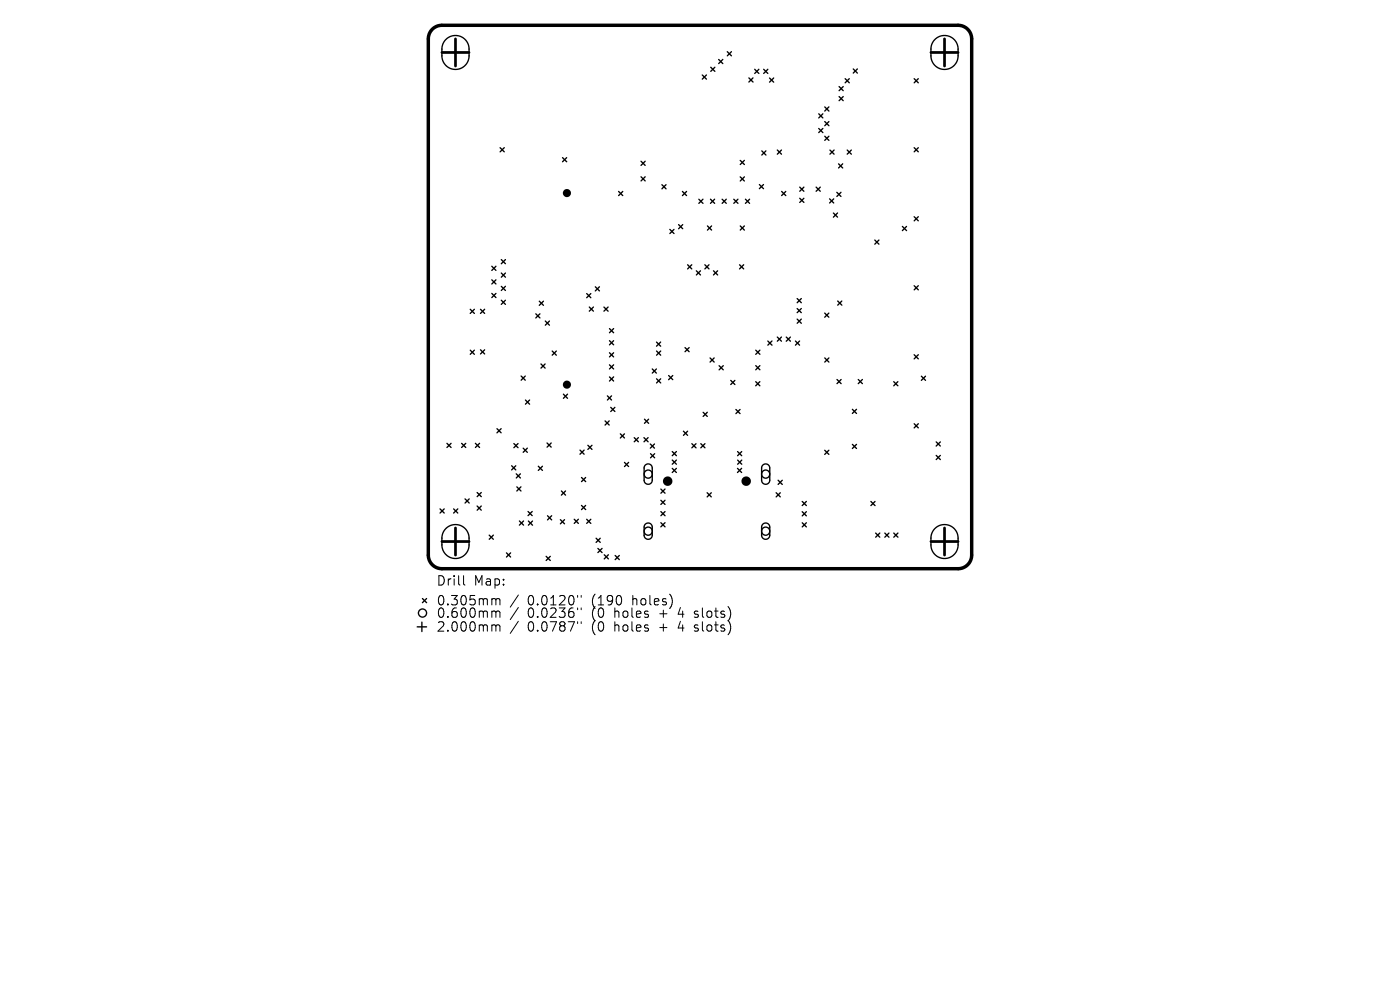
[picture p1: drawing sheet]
<svg xmlns="http://www.w3.org/2000/svg" width="297mm" height="210mm" viewBox="0 0 297 210" stroke-linecap="round" stroke-linejoin="round" font-family="sans-serif">
<defs><g id="words">
<g font-size="2.8">
<text x="92.5" y="124.5">Drill</text>
<text x="100.5" y="124.5">Map:</text>
<text x="92.5" y="128.7">0.305mm</text>
<text x="92.5" y="131.3">0.600mm</text>
<text x="111.9" y="128.7">0.0120&quot;</text>
<text x="111.9" y="131.3">0.0236&quot;</text>
<text x="125.7" y="128.7">(190</text>
<text x="125.7" y="131.3">(0</text>
<text x="130.6" y="131.3">holes</text>
<text x="134.4" y="128.7">holes)</text>
<text x="140.4" y="131.3">+</text>
<text x="144.6" y="131.3">4</text>
<text x="148.2" y="131.3">slots)</text>
<text x="92.5" y="134.3">2.000mm</text>
<text x="111.9" y="134.3">0.0787&quot;</text>
<text x="125.7" y="134.3">(0</text>
<text x="130.6" y="134.3">holes</text>
<text x="140.4" y="134.3">+</text>
<text x="144.6" y="134.3">4</text>
<text x="148.2" y="134.3">slots)</text>
</g>
</g></defs>
<path d="M91.7 6.2a2.88 2.88 0 0 1 2-.8h109.6a2.88 2.88 0 0 1 2.8 2.8v109.6a2.88 2.88 0 0 1-2.8 2.8h-109.6a2.88 2.88 0 0 1-2.8-2.8v-109.6a2.88 2.88 0 0 1 .8-2z" fill="none" stroke="#000" stroke-width=".73"/>
<g fill="#000">
<circle cx="120.3" cy="41" r=".86"/>
<circle cx="120.3" cy="81.6" r=".86"/>
<circle cx="141.6" cy="102.1" r="1.01"/>
<circle cx="158.3" cy="102.1" r="1.01"/>
</g>
<g fill="none" stroke="#000" stroke-width=".29">
<path d="M94.6 8.4a2.88 2.88 0 0 1 3.1-.7 2.88 2.88 0 0 1 1.8 2.7v1.5a2.88 2.88 0 0 1-2.9 2.8 2.88 2.88 0 0 1-2.9-2.8v-1.5a2.88 2.88 0 0 1 .9-2zM149 15.9l.9 .9M149.9 15.9l-.9 .9M150.8 14.3l.9 .8M151.7 14.3l-.9 .8M152.5 12.6l.8 .9M153.3 12.6l-.8 .9M154.3 11l.9 .8M155.2 11l-.9 .8M158.9 16.5l.8 .9M159.7 16.5l-.8 .9M160.1 14.7l.9 .9"/>
<path d="M161 14.7l-.9 .9M162 14.7l.9 .9M162.9 14.7l-.9 .9M163.2 16.5l.9 .9M164.1 16.5l-.9 .9M178 18.4l.9 .8M178.9 18.4l-.9 .8M179.3 16.7l.9 .9M180.2 16.7l-.9 .9M181 14.6l.9 .9M181.9 14.6l-.9 .9M193.9 16.7l.9 .9"/>
<path d="M194.8 16.7l-.9 .9M198.3 8.4a2.88 2.88 0 0 1 3.2-.7 2.88 2.88 0 0 1 1.8 2.7v1.5a2.88 2.88 0 0 1-2.9 2.8 2.88 2.88 0 0 1-2.9-2.8v-1.5a2.88 2.88 0 0 1 .8-2zM106.1 31.3l.9 .9M107 31.3l-.9 .9M119.3 33.4l.9 .9M120.2 33.4l-.9 .9M136 34.2l.9 .9M136 37.5l.9 .9M136.9 34.2l-.9 .9M136.9 37.5l-.9 .9M140.4 39.2l.9 .9M141.3 39.2l-.9 .9"/>
<path d="M157 34l.9 .9M157 37.5l.9 .9M157.9 34l-.9 .9M157.9 37.5l-.9 .9M161.1 39.1l.9 .9M161.6 32l.9 .9M162 39.1l-.9 .9M162.5 32l-.9 .9M164.9 31.8l.9 .9M165.8 31.8l-.9 .9M169.7 39.7l.8 .9M170.5 39.7l-.8 .9"/>
<path d="M173.1 39.7l.9 .9M173.7 24.1l.9 .9M173.7 27.3l.9 .8M174 39.7l-.9 .9M174.6 24.1l-.9 .9M174.6 27.3l-.9 .8M175 22.7l.8 .9M175 25.8l.8 .9M175 28.9l.8 .9M175.8 22.7l-.8 .9M175.8 25.8l-.8 .9M175.8 28.9l-.8 .9"/>
<path d="M176.1 31.8l.8 .9M176.9 31.8l-.8 .9M177.9 34.8l.9 .8M178 20.5l.9 .9M178.8 34.8l-.9 .8M178.9 20.5l-.9 .9M179.7 31.8l.9 .9M180.6 31.8l-.9 .9M193.9 31.3l.9 .9M194.8 31.3l-.9 .9M104.3 56.5l.9 .9M104.3 59.4l.9 .8"/>
<path d="M105.2 56.5l-.9 .9M105.2 59.4l-.9 .8M106.3 55.1l.9 .8M106.3 57.9l.9 .9M107.2 55.1l-.9 .8M107.2 57.9l-.9 .9M131.2 40.6l.9 .9M132.1 40.6l-.9 .9M142.1 48.7l.9 .8M143 48.7l-.9 .8M144 47.6l.8 .9M144.8 40.6l.9 .9"/>
<path d="M144.8 47.6l-.8 .9M145.7 40.6l-.9 .9M145.9 56.2l.9 .8M146.8 56.2l-.9 .8M147.7 57.4l.9 .9M148.3 42.3l.8 .8M148.6 57.4l-.9 .9M149.1 42.3l-.8 .8M149.5 56.2l.9 .8M150.1 47.9l.9 .9M150.4 56.2l-.9 .8M150.7 42.3l.9 .8"/>
<path d="M151 47.9l-.9 .9M151.4 57.4l.8 .9M151.6 42.3l-.9 .8M152.2 57.4l-.8 .9M153.2 42.3l.9 .8M154.1 42.3l-.9 .8M155.7 42.3l.8 .8M156.5 42.3l-.8 .8M156.9 56.2l.9 .8M157 47.9l.9 .9M157.8 56.2l-.9 .8M157.9 47.9l-.9 .9"/>
<path d="M158.1 42.3l.9 .8M159 42.3l-.9 .8M165.8 40.6l.9 .9M166.7 40.6l-.9 .9M169.7 42.1l.8 .8M170.5 42.1l-.8 .8M176 42.2l.9 .9M176.8 45.2l.9 .9M176.9 42.2l-.9 .9M177.5 40.8l.9 .9M177.7 45.2l-.9 .9M178.4 40.8l-.9 .9"/>
<path d="M185.6 50.9l.9 .9M186.5 50.9l-.9 .9M191.4 48l.9 .9M192.3 48l-.9 .9M193.9 46l.9 .8M194.8 46l-.9 .8M99.8 65.6l.8 .9M99.8 74.3l.8 .9M100.6 65.6l-.8 .9M100.6 74.3l-.8 .9M101.9 65.6l.9 .9M101.9 74.2l.9 .9"/>
<path d="M102.8 65.6l-.9 .9M102.8 74.2l-.9 .9M104.3 62.2l.9 .9M105.2 62.2l-.9 .9M106.3 60.7l.9 .9M106.3 63.7l.9 .9M107.2 60.7l-.9 .9M107.2 63.7l-.9 .9M110.6 79.8l.8 .9M111.4 79.8l-.8 .9M113.7 66.6l.8 .8M114.4 63.9l.9 .9"/>
<path d="M114.5 66.6l-.8 .8M114.8 77.2l.8 .9M115.3 63.9l-.9 .9M115.6 77.2l-.8 .9M115.7 68.1l.9 .9M116.6 68.1l-.9 .9M117.1 74.5l.9 .8M118 74.5l-.9 .8M124.5 62.3l.8 .9M125 65.1l.9 .9M125.3 62.3l-.8 .9M125.9 65.1l-.9 .9"/>
<path d="M126.3 60.8l.9 .9M127.2 60.8l-.9 .9M128.1 65.1l.9 .9M129 65.1l-.9 .9M129.3 69.7l.9 .9M129.3 72.3l.9 .8M129.3 74.8l.9 .9M129.3 77.4l.9 .9M129.3 80l.9 .8M130.2 69.7l-.9 .9M130.2 72.3l-.9 .8M130.2 74.8l-.9 .9"/>
<path d="M130.2 77.4l-.9 .9M130.2 80l-.9 .8M138.4 78.3l.8 .8M139.2 78.3l-.8 .8M139.3 72.6l.9 .8M139.3 74.5l.9 .8M140.2 72.6l-.9 .8M140.2 74.5l-.9 .8M141.8 79.7l.9 .8M142.7 79.7l-.9 .8M145.3 73.7l.9 .9M146.2 73.7l-.9 .9"/>
<path d="M150.6 75.9l.9 .9M151.5 75.9l-.9 .9M152.6 77.6l.8 .9M153.4 77.6l-.8 .9M160.3 74.3l.9 .9M160.3 77.6l.9 .8M161.2 74.3l-.9 .9M161.2 77.6l-.9 .8M162.9 72.3l.9 .9M163.8 72.3l-.9 .9M164.9 71.5l.9 .9M165.8 71.5l-.9 .9"/>
<path d="M166.8 71.5l.9 .9M167.7 71.5l-.9 .9M168.7 72.3l.9 .9M169.1 63.3l.9 .9M169.1 65.4l.9 .9M169.1 67.7l.9 .9M169.6 72.3l-.9 .9M170 63.3l-.9 .9M170 65.4l-.9 .9M170 67.7l-.9 .9M175 66.4l.8 .9M175 75.9l.8 .9"/>
<path d="M175.8 66.4l-.8 .9M175.8 75.9l-.8 .9M177.7 63.9l.9 .8M178.6 63.9l-.9 .8M193.9 60.6l.9 .9M193.9 75.2l.9 .9M194.8 60.6l-.9 .9M194.8 75.2l-.9 .9M195.5 79.8l.8 .9M196.3 79.8l-.8 .9M94.8 94l.9 .9M95.7 94l-.9 .9"/>
<path d="M97.9 94l.9 .9M98.8 94l-.9 .9M100.9 94l.8 .9M101.7 94l-.8 .9M105.4 90.9l.9 .9M106.3 90.9l-.9 .9M108.5 98.8l.9 .9M109 94.1l.9 .9M109.4 98.8l-.9 .9M109.9 94.1l-.9 .9M111 95.1l.9 .8M111.5 84.9l.8 .8"/>
<path d="M111.9 95.1l-.9 .8M112.3 84.9l-.8 .8M114.2 98.9l.9 .9M115.1 98.9l-.9 .9M116.1 94l.8 .9M116.9 94l-.8 .9M119.5 83.6l.9 .9M120.4 83.6l-.9 .9M123 95.5l.9 .9M123.9 95.5l-.9 .9M124.7 94.5l.9 .8M125.6 94.5l-.9 .8"/>
<path d="M128.4 89.3l.8 .9M128.9 84l.8 .9M129.2 89.3l-.8 .9M129.6 86.4l.8 .9M129.7 84l-.8 .9M130.4 86.4l-.8 .9M131.6 92l.9 .9M132.5 92l-.9 .9M132.5 98.1l.9 .9M133.4 98.1l-.9 .9M134.5 92.8l.9 .9M135.4 92.8l-.9 .9"/>
<path d="M136.6 92.8l.9 .9M136.7 88.9l.9 .9M136.9 98.7a.86 .86 0 0 1 .9-.2 .86 .86 0 0 1 .6 .8v2.6a.86 .86 0 0 1-.9 .8 .86 .86 0 0 1-.9-.8v-2.7zM137.5 92.8l-.9 .9M137.6 88.9l-.9 .9M138 94.2l.8 .9M138 96.2l.9 .9M138.8 94.2l-.8 .9M138.9 96.2l-.9 .9M139.3 80.4l.9 .8M140.2 80.4l-.9 .8M142.6 99.4l.9 .8"/>
<path d="M142.6 95.8l.9 .9M142.6 97.6l.9 .9M143.5 99.4l-.9 .8M143.5 95.8l-.9 .9M143.5 97.6l-.9 .9M145 91.5l.9 .8M145.9 91.5l-.9 .8M146.8 94.1l.9 .9M147.7 94.1l-.9 .9M148.7 94.1l.9 .9M149.2 87.5l.8 .8M149.6 94.1l-.9 .9"/>
<path d="M150 87.5l-.8 .8M155 80.7l.9 .9M155.9 80.7l-.9 .9M156.1 86.9l.9 .8M156.5 99.4l.8 .8M156.5 95.8l.9 .9M156.5 97.6l.9 .9M157 86.9l-.9 .8M157.3 99.4l-.8 .8M157.4 95.8l-.9 .9M157.4 97.6l-.9 .9M160.3 81l.9 .8"/>
<path d="M161.2 81l-.9 .8M161.8 98.7a.86 .86 0 0 1 1-.2 .86 .86 0 0 1 .5 .8v2.6a.86 .86 0 0 1-.9 .8 .86 .86 0 0 1-.8-.8v-2.7zM175 95.5l.8 .9M175.8 95.5l-.8 .9M177.6 80.5l.8 .9M178.4 80.5l-.8 .9M180.8 86.8l.9 .9M180.8 94.3l.9 .8M181.7 86.8l-.9 .9M181.7 94.3l-.9 .8M182.1 80.5l.9 .9M183 80.5l-.9 .9"/>
<path d="M189.6 81l.9 .8M190.5 81l-.9 .8M193.9 89.9l.9 .9M194.8 89.9l-.9 .9M198.6 96.6l.9 .9M198.6 93.7l.9 .9M199.5 93.7l-.9 .9M199.5 96.6l-.9 .9M93.4 108l.8 .8M94.2 108l-.8 .8M94.6 112.1a2.88 2.88 0 0 1 3.1-.6 2.88 2.88 0 0 1 1.8 2.7v1.4a2.88 2.88 0 0 1-2.9 2.9 2.88 2.88 0 0 1-2.9-2.9v-1.4a2.88 2.88 0 0 1 .9-2.1zM96.2 108l.9 .8"/>
<path d="M97.1 108l-.9 .8M98.7 105.8l.8 .9M99.5 105.8l-.8 .9M101.2 104.5l.9 .9M101.2 107.3l.9 .9M102.1 104.5l-.9 .9M102.1 107.3l-.9 .9M103.8 113.5l.9 .9M104.7 113.5l-.9 .9M107.4 117.3l.9 .9M108.3 117.3l-.9 .9M109.5 100.5l.9 .9"/>
<path d="M109.6 103.3l.9 .9M110.2 110.5l.9 .9M110.4 100.5l-.9 .9M110.5 103.3l-.9 .9M111.1 110.5l-.9 .9M112 108.5l.9 .9M112.1 110.5l.9 .9M112.9 108.5l-.9 .9M113 110.5l-.9 .9M115.9 118l.8 .9M116.2 109.4l.8 .9M116.7 118l-.8 .9"/>
<path d="M117 109.4l-.8 .9M118.9 110.2l.9 .9M119.1 104.1l.9 .9M119.8 110.2l-.9 .9M120 104.1l-.9 .9M121.8 110.1l.9 .9M122.7 110.1l-.9 .9M123.4 101.3l.8 .9M123.4 107.2l.8 .9M124.2 101.3l-.8 .9M124.2 107.2l-.8 .9M124.5 110.1l.8 .9"/>
<path d="M125.3 110.1l-.8 .9M126.5 114.2l.8 .9M126.8 116.3l.9 .9M127.3 114.2l-.8 .9M127.7 116.3l-.9 .9M128.2 117.7l.9 .9M129.1 117.7l-.9 .9M130.5 117.8l.9 .9M131.4 117.8l-.9 .9M136.9 111.2a.86 .86 0 0 1 .9-.2 .86 .86 0 0 1 .6 .8v1.7a.86 .86 0 0 1-.9 .9 .86 .86 0 0 1-.9-.9v-1.8zM140.2 103.7l.9 .9M140.2 106.1l.9 .9"/>
<path d="M140.2 110.9l.9 .9M140.2 108.5l.9 .9M141.1 103.7l-.9 .9M141.1 106.1l-.9 .9M141.1 110.9l-.9 .9M141.1 108.5l-.9 .9M150 104.5l.9 .9M150.9 104.5l-.9 .9M161.8 111.2a.86 .86 0 0 1 1-.2 .86 .86 0 0 1 .5 .8v1.7a.86 .86 0 0 1-.9 .9 .86 .86 0 0 1-.8-.9v-1.8zM164.7 104.5l.8 .9M165.1 101.9l.9 .9M165.5 104.5l-.8 .9"/>
<path d="M166 101.9l-.9 .9M170.2 106.4l.9 .9M170.2 108.6l.9 .8M170.2 110.9l.9 .9M171.1 106.4l-.9 .9M171.1 108.6l-.9 .8M171.1 110.9l-.9 .9M184.8 106.4l.8 .9M185.6 106.4l-.8 .9M185.8 113.1l.8 .9M186.6 113.1l-.8 .9M187.7 113.1l.9 .9"/>
<path d="M188.6 113.1l-.9 .9M189.6 113.1l.9 .9M190.5 113.1l-.9 .9M198.3 112.1a2.88 2.88 0 0 1 3.2-.6 2.88 2.88 0 0 1 1.8 2.7v1.4a2.88 2.88 0 0 1-2.9 2.9 2.88 2.88 0 0 1-2.9-2.9v-1.4a2.88 2.88 0 0 1 .8-2.1zM88.5 133h2M89.5 132v2M89.6 127l.9 .8M90.5 127l-.9 .8"/>
<circle cx="137.5" cy="112.7" r=".86"/>
<circle cx="137.5" cy="100.6" r=".86"/>
<circle cx="162.4" cy="100.6" r=".86"/>
<circle cx="162.4" cy="112.7" r=".86"/>
<circle cx="89.6" cy="130" r=".86"/>
</g>
<path d="M93.7 11.1h5.8M96.6 8.2v5.8M197.5 11.1h5.8M200.4 8.2v5.8M93.7 114.9h5.8M96.6 112v5.8M197.5 114.9h5.8M200.4 112v5.8" fill="none" stroke="#000" stroke-width=".58"/>
<g fill="none" stroke="#000" stroke-width=".21">
<path d="M98.3 122.1v1.7l.3 .3M104.6 127h.3l.3 .3M104.6 129.6h.3l.3 .3M104.6 132.6h.3l.3 .2M105.2 127.3l.3-.3 .5 .1 .1 1.2M105.2 127.3v1M105.2 129.9v1.1M105.2 132.8v1.1M105.2 129.9l.3-.3 .5 .1 .1 1.3M105.2 132.8l.3-.2 .5 .1 .1 1.2M110 126.2l-1.8 2.6M110 128.9l-1.8 2.5"/>
<path d="M110 131.8l-1.8 2.6M122.5 126.3v.4M122.5 129v.3M122.5 131.9v.4M123.3 126.3v.4M123.3 129v.3M123.3 131.9v.4M147.3 130.9l.2 .1M147.3 133.8l.2 .1M147.4 129.7v.5M147.4 132.7v.4"/>
</g>
<use href="#words"/>
</svg>
